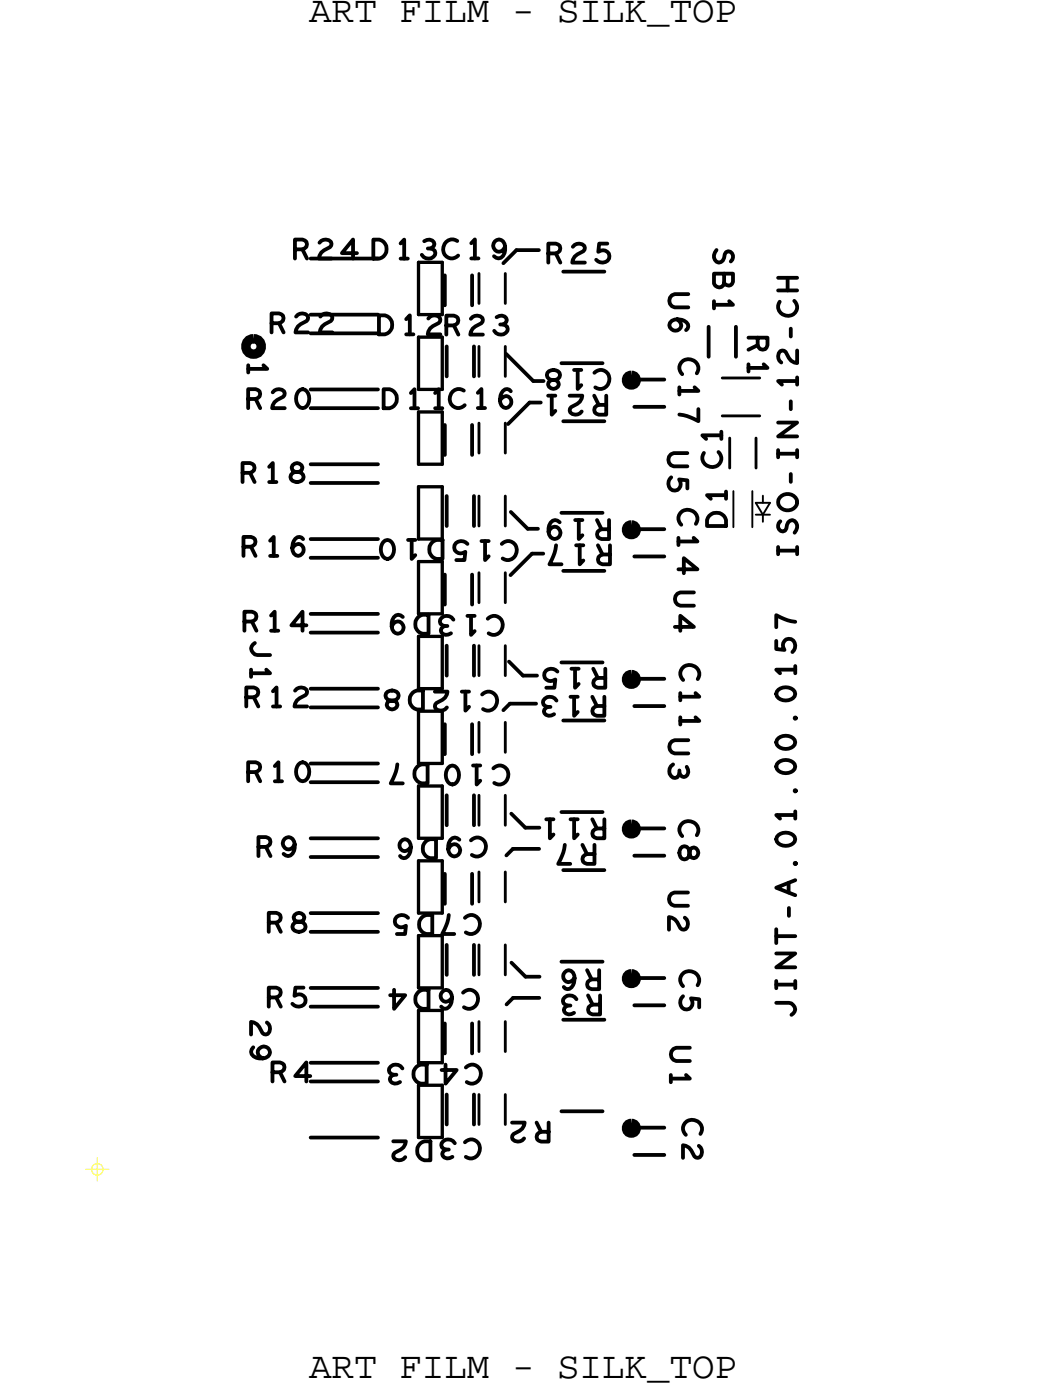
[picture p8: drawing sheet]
<svg xmlns="http://www.w3.org/2000/svg" width="56mm" height="75mm" viewBox="0 0 56 75" stroke-linecap="round" stroke-linejoin="round" font-family="sans-serif">
<defs><g id="words">
<g font-size="2">
<text x="16.5" y="1.2">ART FILM - SILK_TOP</text>
<text x="16.5" y="73.7">ART FILM - SILK_TOP</text>
</g>
<g font-size="1">
<text x="20.1" y="17.9">D12R23</text>
<text x="40" y="17.9" transform="rotate(90 40 17.9)">R1</text>
<text x="13.3" y="19.2" transform="rotate(90 13.3 19.2)">1</text>
<text x="20.4" y="21.8">D11C16</text>
<text x="32.6" y="21.2" transform="rotate(-180 32.6 21.2)">R21</text>
<text x="12.8" y="25.8">R18</text>
<text x="12.9" y="29.7">R16</text>
<text x="27.7" y="28.9" transform="rotate(-180 27.7 28.9)">C15 D10</text>
<text x="32.7" y="27.8" transform="rotate(-180 32.7 27.8)">R19</text>
<text x="32.8" y="29.2" transform="rotate(-180 32.8 29.2)">R17</text>
<text x="12.9" y="33.7">R14</text>
<text x="27" y="32.9" transform="rotate(-180 27 32.9)">C13 D9</text>
<text x="32.5" y="35.8" transform="rotate(-180 32.5 35.8)">R15</text>
<text x="36.4" y="35.5" transform="rotate(90 36.4 35.5)">C11</text>
<text x="13" y="37.8">R12</text>
<text x="13.1" y="41.8">R10</text>
<text x="26.7" y="37" transform="rotate(-180 26.7 37)">C12 D8</text>
<text x="27.3" y="40.9" transform="rotate(-180 27.3 40.9)">C10 D7</text>
<text x="32.5" y="37.3" transform="rotate(-180 32.5 37.3)">R13</text>
<text x="26.1" y="44.8" transform="rotate(-180 26.1 44.8)">C9 D6</text>
<text x="32.5" y="43.8" transform="rotate(-180 32.5 43.8)">R11</text>
<text x="32.2" y="53.2" transform="rotate(-180 32.2 53.2)">R3</text>
<text x="25.7" y="60.9" transform="rotate(-180 25.7 60.9)">C3 D2</text>
</g>
</g></defs>
<!-- layer: Board Outline -->
<g fill="none" stroke="#000" stroke-width=".2">
<path d="M27.1 18.9l1.4 1.5zM27.6 13.4h1.2zM27.6 13.4l-.7 .7zM26.9 38l.4-.4zM27.2 22.7l1.1-1.2zM27.2 35.4l.8 .7zM27.3 37.6h1.4zM27.3 30.8l1.1-1.2zM27.3 27.4l.9 .9zM28 36.1h.7zM28.2 28.3h.6zM28.3 21.5h.6z"/>
<path d="M28.4 29.6h.6zM28.5 20.4h.6zM27.1 45.7l.3-.3zM27.1 53.7l.3-.3zM27.3 43.5l.8 .8zM27.3 51.5l.8 .7zM27.4 45.4h1.4zM27.4 53.4h1.4zM28.1 44.3h.7zM28.1 52.2h.7z"/>
</g>
<!-- layer: Components -->
<g fill="none" stroke="#000" stroke-width=".2">
<path d="M16.6 13.8h3.6zM16.6 16.8h3.6zM16.6 17.8h3.6zM23.8 14.7v1.6zM23.9 18.5v1.6zM25.2 14.7v1.6zM25.3 18.5v1.6zM30 19.4h2.2zM30.1 14.5h2.2zM37.9 17.5v1.6zM39.3 17.5v1.6zM16.6 20.8h3.6z"/>
<path d="M16.6 21.8h3.6zM16.6 24.8h3.6zM16.6 25.8h3.6zM16.6 28.8h3.6zM16.6 29.8h3.6zM16.6 32.8h3.6zM16.6 33.8h3.6zM16.6 36.8h3.6zM16.6 37.8h3.6zM23.8 22.7v1.6zM23.8 30.7v1.6zM23.8 38.7v1.6z"/>
<path d="M23.9 26.5v1.6zM23.9 34.5v1.6zM25.2 22.7v1.6zM25.2 30.7v1.6zM25.2 38.7v1.6zM25.3 26.5v1.6zM25.3 34.5v1.6zM30 27.4h2.2zM30 35.4h2.2zM30.1 22.5h2.2zM30.1 30.5h2.2zM30.1 38.5h2.2z"/>
<path d="M33.9 21.8h1.6zM33.9 20.3h1.6zM33.9 29.8h1.6zM33.9 28.3h1.6zM33.9 36.3h1.6zM33.9 37.8h1.6zM16.6 45.8h3.6zM16.6 48.8h3.6zM16.6 49.8h3.6zM16.6 52.8h3.6zM16.6 53.8h3.6zM16.6 56.8h3.6z"/>
<path d="M16.6 57.8h3.6zM16.6 40.8h3.6zM16.6 41.8h3.6zM16.6 44.8h3.6zM23.8 46.7v1.6zM23.8 54.7v1.6zM23.9 42.5v1.6zM23.9 50.5v1.6zM23.9 58.5v1.6zM25.2 46.7v1.6zM25.2 54.7v1.6zM25.3 42.5v1.6z"/>
<path d="M25.3 50.5v1.6zM25.3 58.5v1.6zM30 43.4h2.2zM30 51.4h2.2zM30 59.4h2.2zM30.1 46.5h2.2zM30.1 54.5h2.2zM33.9 45.8h1.6zM33.9 44.3h1.6zM33.9 53.8h1.6zM33.9 52.3h1.6zM16.6 60.8h3.6z"/>
<path d="M33.9 61.8h1.6zM33.9 60.3h1.6z"/>
</g>
<path d="M33.6 20.2l.1-.1 .2 .1 .1 .1-.1 .2-.2 .1-.1-.1-.1-.2zM33.6 28.2l.1-.1 .2 .1 .1 .1-.1 .2-.2 .1-.1-.1-.1-.2zM33.6 36.2l.1-.1 .2 .1 .1 .1-.1 .2-.2 .1-.1-.1-.1-.2zM33.6 44.2l.1-.1 .2 .1 .1 .1-.1 .2-.2 .1-.1-.1-.1-.2zM33.6 52.2l.1-.1 .2 .1 .1 .1-.1 .2-.2 .1-.1-.1-.1-.2zM33.6 60.2l.1-.1 .2 .1 .1 .1-.1 .2-.2 .1-.1-.1-.1-.2z" fill="none" stroke="#000" stroke-width=".51"/>
<g fill="none" stroke="#000" stroke-width=".15">
<path d="M25.6 14.6v1.6zM25.6 18.5v1.6zM27 14.6v1.6zM27 18.5v1.6zM25.6 22.6v1.6zM25.6 26.5v1.6zM25.6 30.6v1.6zM25.6 34.5v1.6zM25.6 38.6v1.6zM27 22.6v1.6zM27 26.5v1.6zM27 30.6v1.6z"/>
<path d="M27 34.5v1.6zM27 38.6v1.6zM38.6 20.2h2zM38.6 22.2h2zM39 23.4v1.6zM40.4 23.4v1.6zM25.6 46.6v1.6zM25.6 50.5v1.6zM25.6 54.6v1.6zM25.6 58.5v1.6zM25.6 42.5v1.6zM27 46.6v1.6z"/>
<path d="M27 50.5v1.6zM27 54.6v1.6zM27 58.5v1.6zM27 42.5v1.6z"/>
</g>
<g fill="none" stroke="#000" stroke-width=".18">
<path d="M22.4 16.8h1.2zM22.4 14v2.8zM22.4 14h1.2zM22.4 18v2.8zM23.6 14v2.8zM23.6 18v2.8zM22.4 30v2.8zM22.4 30h1.2zM22.4 34h1.2zM22.4 34v2.8zM22.4 38v2.8zM22.4 38h1.2z"/>
<path d="M22.4 20.8h1.2zM22.4 24.8h1.2zM22.4 22v2.8zM22.4 26h1.2zM22.4 26v2.8zM23.6 30v2.8zM23.6 34v2.8zM23.6 38v2.8zM23.6 22v2.8zM23.6 26v2.8zM22.4 42h1.2zM22.4 42v2.8z"/>
<path d="M22.4 48.8h1.2zM22.4 46v2.8zM22.4 46h1.2zM22.4 50h1.2zM22.4 52.8h1.2zM22.4 50v2.8zM22.4 56.8h1.2zM22.4 54v2.8zM22.4 54h1.2zM22.4 58h1.2zM22.4 58v2.8zM23.6 42v2.8z"/>
<path d="M23.6 46v2.8zM23.6 50v2.8zM23.6 54v2.8zM23.6 58v2.8z"/>
</g>
<path d="M39.2 26.3v1.9zM40.2 26.3v1.9zM40.4 27.5h.8zM40.4 26.9l.4 .6zM40.4 26.9h.8zM40.8 26.5v.4zM40.8 27.5v.4zM41.2 26.9l-.4 .6z" fill="none" stroke="#000" stroke-width=".1"/>
<!-- layer: Text -->
<g fill="none" stroke="#000" stroke-width=".2">
<path d="M14.1 19.5l.2 .2h-1M14.5 17.3h.4a.26 .26 0 0 0 .3-.3 .26 .26 0 0 0-.3-.2h-.4v1M14.9 17.3l.3 .5M15.8 13.3h.4a.26 .26 0 0 0 .2-.2 .26 .26 0 0 0-.2-.3h-.4v1M15.8 16.9a.31 .31 0 0 1 .4-.2 .31 .31 0 0 1 .2 .5 .72 .72 0 0 0-.6 .6h.7M16.2 13.3l.2 .5M17.1 13a.31 .31 0 0 1 .4-.2 .31 .31 0 0 1 .1 .4 .72 .72 0 0 0-.6 .6h.7M17.1 16.9a.31 .31 0 0 1 .4-.2 .31 .31 0 0 1 .2 .5 .72 .72 0 0 0-.6 .6h.7M19.1 13.5h-.8l.6-.7v1M20 12.8a.56 .56 0 0 1 .6 .4v.4a.55 .55 0 0 1-.6 .2zM20.3 16.9a.56 .56 0 0 1 .6 .3v.5a.55 .55 0 0 1-.6 .2zM21.4 13l.2-.2v1"/>
<path d="M21.4 13.8h.4M21.7 17.1l.2-.2v1M22.7 12.9a.29 .29 0 0 1 .3-.1 .29 .29 0 0 1 .2 .4l-.2 .1M22.9 13.3a.29 .29 0 0 1 .4 .2 .29 .29 0 0 1-.4 .3l-.4-.2M22.9 17a.31 .31 0 0 1 .4-.2 .31 .31 0 0 1 .2 .5 .72 .72 0 0 0-.6 .6h.6M23.9 17.4h.4a.26 .26 0 0 0 .2-.3 .26 .26 0 0 0-.2-.2h-.4v1M24.4 12.9a.49 .49 0 0 0-.6 .1 .49 .49 0 0 0 0 .6 .49 .49 0 0 0 .7 .1M25.2 17a.31 .31 0 0 1 .4-.1 .31 .31 0 0 1 .1 .4 .72 .72 0 0 0-.6 .6h.7M25.2 13l.2-.2v1M25.2 13.8h.4M26.5 17a.29 .29 0 0 1 .4-.1 .29 .29 0 0 1 .2 .3l-.2 .1M27 13.2a.32 .32 0 0 1-.5 .3 .32 .32 0 0 1-.1-.5 .32 .32 0 0 1 .6 0v.2a.4 .4 0 0 1-.1 .5 .4 .4 0 0 1-.5 0"/>
<path d="M29.3 13.6h.4a.26 .26 0 0 0 .2-.3 .26 .26 0 0 0-.2-.3h-.4v1M29.3 19.8a.3 .3 0 0 1 .5 .1 .3 .3 0 0 1-.1 .4h-.2a.23 .23 0 0 0-.2 .4 .26 .26 0 0 0 .5 0 .26 .26 0 0 0-.1-.4 .29 .29 0 0 1-.4-.1 .29 .29 0 0 1 0-.4zM29.7 13.6l.2 .4M30.6 13.2a.31 .31 0 0 1 .4-.2 .31 .31 0 0 1 .2 .4 .72 .72 0 0 0-.6 .6h.7M30.7 19.8h.4M30.9 19.8v1l.2-.2M31.8 19.9a.49 .49 0 0 1 .6 0 .49 .49 0 0 1 .1 .7 .49 .49 0 0 1-.7 .1M32.5 13h-.5v.5a.36 .36 0 0 1 .5 0 .36 .36 0 0 1 0 .5 .36 .36 0 0 1-.5 0l-.1-.1M36.2 17.1a.31 .31 0 0 1 .2 .4 .31 .31 0 0 1-.5 .1 .31 .31 0 0 1 0-.4 .52 .52 0 0 1 .6-.1 .52 .52 0 0 1 .3 .5h-.1M36.8 15.7h-.7a.36 .36 0 0 0-.3 .4 .36 .36 0 0 0 .3 .3h.7M37.2 20a.49 .49 0 0 0-.1-.7 .49 .49 0 0 0-.6 0 .49 .49 0 0 0 0 .7M38.2 16.1v.4"/>
<path d="M38.3 13.4a.33 .33 0 0 0-.1 .4 .33 .33 0 0 0 .4 .1l.1-.3a.26 .26 0 0 1 .5 0 .26 .26 0 0 1-.1 .4M38.7 14.6v.5a.28 .28 0 0 1-.3 .3 .28 .28 0 0 1-.2-.2v-.6h1v.5a.25 .25 0 0 1-.2 .2 .25 .25 0 0 1-.3-.2M39 16.1l.2 .2h-1M40 18.1h1v.4a.26 .26 0 0 1-.2 .2 .26 .26 0 0 1-.3-.2v-.4M40.8 19.5l.2 .2h-1M41.6 14.9h1M41.6 15.5h1M42.1 14.9v.6M42.3 17.6v.4M42.4 16.1a.49 .49 0 0 1 0 .7 .49 .49 0 0 1-.6 0 .49 .49 0 0 1-.1-.7M42.6 18.7v.7a.72 .72 0 0 1-.6-.6 .31 .31 0 0 0-.4 .2 .31 .31 0 0 0 .2 .4M13 25.3h.4a.26 .26 0 0 0 .2-.3 .26 .26 0 0 0-.2-.2h-.4v1"/>
<path d="M13 29.2h.4a.26 .26 0 0 0 .3-.2 .26 .26 0 0 0-.3-.3h-.4v1M13.1 33.2h.4a.26 .26 0 0 0 .2-.2 .26 .26 0 0 0-.2-.3h-.4v1M13.2 37.3h.4a.26 .26 0 0 0 .2-.3 .26 .26 0 0 0-.2-.2h-.4v1M13.3 21.3h.4a.26 .26 0 0 0 .2-.2 .26 .26 0 0 0-.2-.3h-.4v1M13.4 35.8v.4M13.6 34.4a.34 .34 0 0 0-.2 .4 .34 .34 0 0 0 .4 .2h.6M13.7 21.3l.2 .5M14.2 35.8l.2 .2h-1M14.4 25l.2-.2v1M14.4 28.9l.2-.2v1M14.5 32.9l.2-.2v1M14.6 21a.31 .31 0 0 1 .4-.2 .31 .31 0 0 1 .1 .4 .72 .72 0 0 0-.6 .6h.7"/>
<path d="M14.6 37l.2-.2v1M15.6 24.9a.23 .23 0 0 0 .2 .3 .29 .29 0 0 1 .4 .1 .29 .29 0 0 1-.1 .4 .3 .3 0 0 1-.5 0 .3 .3 0 0 1 .2-.5h.2a.23 .23 0 0 0 .1-.3 .3 .3 0 0 0-.5 0zM15.8 36.9a.31 .31 0 0 1 .4-.2 .31 .31 0 0 1 .1 .5 .72 .72 0 0 0-.6 .6h.7M15.9 20.9a.4 .4 0 0 1 .6 .1 .4 .4 0 0 1 0 .5 .34 .34 0 0 1-.3 .3 .34 .34 0 0 1-.4-.3v-.3zM16.2 28.8a.31 .31 0 0 0-.4-.1 .31 .31 0 0 0-.1 .3 .41 .41 0 0 0-.1 .5 .41 .41 0 0 0 .5 .2 .32 .32 0 0 0 0-.5 .32 .32 0 0 0-.5 .1M16.4 33.4h-.8l.6-.7v1M20.5 20.8a.56 .56 0 0 1 .7 .4l-.1 .4a.55 .55 0 0 1-.6 .2zM22 21l.2-.2v1M23.2 37h.7a.72 .72 0 0 1-.6 .6 .31 .31 0 0 0 .2 .4 .31 .31 0 0 0 .4-.2M23.3 21l.1-.2v1M23.8 33.5a.23 .23 0 0 0-.2 .2 .23 .23 0 0 0 .1 .2h.1h.3M24.8 20.9a.49 .49 0 0 0-.7 .1 .49 .49 0 0 0 .1 .6 .49 .49 0 0 0 .6 .1"/>
<path d="M24.9 37v1l.2-.2M25 29.1a.36 .36 0 0 0-.6-.1 .36 .36 0 0 0 .2 .6l.3-.1-.1 .4h-.4M25.2 32.9v1l.2-.2M25.5 21l.2-.2v1M25.8 37.1a.49 .49 0 0 1 .6 0 .49 .49 0 0 1 .1 .7 .49 .49 0 0 1-.7 .1M25.9 28.9v1l.2-.2M26.1 33.1a.49 .49 0 0 1 .6 0 .49 .49 0 0 1 .1 .7 .49 .49 0 0 1-.7 .1M26.8 29.1a.49 .49 0 0 1 .7 0 .49 .49 0 0 1 0 .7 .49 .49 0 0 1-.6 .1M27.3 20.9a.31 .31 0 0 0-.4-.1 .31 .31 0 0 0-.1 .3 .41 .41 0 0 0-.1 .5 .41 .41 0 0 0 .5 .2 .32 .32 0 0 0 0-.5 .32 .32 0 0 0-.5 .1M29.3 37.8a.23 .23 0 0 0-.2 .2 .23 .23 0 0 0 .1 .2l.1 .1 .3-.1M29.5 21.2v1l.2-.2M29.7 29.2l-.3 1h.6"/>
<path d="M29.8 35.9a.36 .36 0 0 0-.6 0 .36 .36 0 0 0 .2 .5l.3-.1-.1 .5h-.4M29.9 27.9a.35 .35 0 0 0-.4 0 .35 .35 0 0 0-.2 .3 .36 .36 0 0 0 .1 .5 .36 .36 0 0 0 .5-.1 .32 .32 0 0 0-.2-.4 .32 .32 0 0 0-.4 .2M30.4 21.2h.7a.72 .72 0 0 1-.6 .6 .31 .31 0 0 0 .2 .4 .31 .31 0 0 0 .4-.2M30.7 37.3v1l.2-.2M30.7 35.8v1l.2-.2M30.9 27.8v1l.2-.2M31 29.2v1l.2-.2M32.3 37.3v1h-.4a.26 .26 0 0 1-.2-.3 .26 .26 0 0 1 .2-.3h.4M32.3 35.8v1h-.4a.26 .26 0 0 1-.2-.3 .26 .26 0 0 1 .2-.3h.4M32.4 21.2v1h-.4a.26 .26 0 0 1-.2-.3 .26 .26 0 0 1 .2-.3h.4M32.5 27.8v1h-.4a.26 .26 0 0 1-.2-.2 .26 .26 0 0 1 .2-.3h.4M32.6 29.2v1h-.4a.26 .26 0 0 1-.2-.3 .26 .26 0 0 1 .2-.3h.4"/>
<path d="M35.9 25.5a.36 .36 0 0 0-.1 .6 .36 .36 0 0 0 .6-.2l-.1-.3 .4 .1v.4M36.1 33.5h1l-.7-.6v.8M36.3 30.4h1l-.8-.6v.8M36.3 28.8v.3M36.3 20.7v.4M36.7 24.2h-.7a.36 .36 0 0 0-.3 .4 .36 .36 0 0 0 .3 .3h.7M36.8 39.6h-.7a.36 .36 0 0 0-.3 .3 .36 .36 0 0 0 .3 .4h.7M37.1 28.8l.2 .2h-1M37.1 31.7h-.7a.36 .36 0 0 0-.3 .3 .36 .36 0 0 0 .3 .4h.7M37.1 20.7l.2 .2h-1M37.2 38.4l.2 .1h-1M37.2 37.1l.2 .2h-1"/>
<path d="M37.2 28a.49 .49 0 0 0-.1-.6 .49 .49 0 0 0-.7 0 .49 .49 0 0 0 0 .7M37.3 36.3a.49 .49 0 0 0-.1-.6 .49 .49 0 0 0-.7 0 .49 .49 0 0 0 0 .7M37.3 21.9v.6l-1-.3M37.9 27.6a.52 .52 0 0 1 .9 .2v.3h-1v-.3zM38.4 24.2a.49 .49 0 0 1 0 .6 .49 .49 0 0 1-.7 .1 .49 .49 0 0 1-.1-.7M38.6 23.3h-1.1l.2 .2M38.6 23.1v.4M38.8 26.5h-1l.2 .2M38.8 26.3v.4M41.5 34.3v.4l.4 .1a.36 .36 0 0 1 0-.6 .36 .36 0 0 1 .5 .1 .36 .36 0 0 1 0 .5l-.1 .1M41.6 22.6h1l-1 .7h1M41.6 24.3h1"/>
<path d="M41.6 24.1v.4M41.6 29.2v.4M41.6 29.4h1M41.6 36.9a.56 .56 0 0 1 .9 .2 .54 .54 0 0 1-.5 .4 .54 .54 0 0 1-.5-.4zM41.6 39.5a.56 .56 0 0 1 .9 .2 .54 .54 0 0 1-.5 .3 .54 .54 0 0 1-.5-.3zM41.7 26.6a.47 .47 0 0 1 .7-.1 .47 .47 0 0 1-.1 .8 .47 .47 0 0 1-.6-.1 .47 .47 0 0 1 0-.6zM41.7 27.9a.26 .26 0 0 0-.1 .4 .26 .26 0 0 0 .4 0 .38 .38 0 0 1 .3-.5 .39 .39 0 0 1 .2 .7M42.3 21.5v.4M42.3 25.3v.5M42.5 38.4h.1M42.5 33.2l-1-.3v.6M42.5 35.8h-1l.2 .2"/>
<path d="M42.5 35.6v.4M42.6 20.4h-1l.2 .2M42.6 20.2v.4M42.6 24.1v.4M42.6 29.2v.4M13.3 41.3h.4a.26 .26 0 0 0 .2-.3 .26 .26 0 0 0-.2-.2h-.4v1M13.5 56a.35 .35 0 0 0 0 .4 .35 .35 0 0 0 .4 .2 .36 .36 0 0 0 .5-.1 .36 .36 0 0 0-.2-.5 .32 .32 0 0 0-.4 .2 .32 .32 0 0 0 .2 .4M13.8 45.3h.4a.26 .26 0 0 0 .3-.3 .26 .26 0 0 0-.3-.2h-.4v1M14.2 45.3l.3 .5M14.3 54.7a.31 .31 0 0 1 .2 .4 .31 .31 0 0 1-.5 .1 .72 .72 0 0 0-.6-.6v.7M14.4 49.3h.4a.26 .26 0 0 0 .2-.2 .26 .26 0 0 0-.2-.3h-.4v1M14.4 53.3h.4a.26 .26 0 0 0 .2-.2 .26 .26 0 0 0-.2-.3h-.4v1"/>
<path d="M14.6 57.3h.4a.26 .26 0 0 0 .2-.2 .26 .26 0 0 0-.2-.3h-.4v1M14.7 41l.2-.2v1M14.8 49.3l.2 .5M14.8 53.3l.2 .5M15 57.3l.2 .5M15.7 48.9a.23 .23 0 0 0 .2 .4 .29 .29 0 0 1 .4 .1 .29 .29 0 0 1-.1 .4 .3 .3 0 0 1-.5-.1 .3 .3 0 0 1 .2-.4h.2a.23 .23 0 0 0 .1-.4 .3 .3 0 0 0-.5 0zM15.8 45.1a.32 .32 0 0 1-.5 .3 .32 .32 0 0 1-.1-.5 .32 .32 0 0 1 .5 .1l.1 .1a.4 .4 0 0 1-.2 .5 .4 .4 0 0 1-.4 .1M15.9 40.9a.4 .4 0 0 1 .6 0 .4 .4 0 0 1 0 .5 .34 .34 0 0 1-.3 .4 .34 .34 0 0 1-.4-.4v-.3zM16.2 52.8h-.4l-.1 .4a.36 .36 0 0 1 .5 .1 .36 .36 0 0 1 0 .5 .36 .36 0 0 1-.5 0l-.1-.1M16.6 57.5h-.8l.6-.7v1M21 57.5a.23 .23 0 0 0-.2 .1 .23 .23 0 0 0 .1 .3h.2h.3M21.1 52.9v1l.6-.7h-.8"/>
<path d="M21.5 57.1a.36 .36 0 0 0-.4-.2 .36 .36 0 0 0-.3 .4l.4 .2M21.8 49.1a.36 .36 0 0 0-.6-.1 .36 .36 0 0 0 .2 .6l.3-.1-.1 .4h-.4M22 45.3a.31 .31 0 0 1-.5 .2 .31 .31 0 0 1-.1-.5 .31 .31 0 0 1 .5 0 .52 .52 0 0 1 0 .6 .52 .52 0 0 1-.4 .3l-.1-.1M22.3 57l.2-.1h.3v1a.56 .56 0 0 1-.7-.3v-.3zM22.4 53l.2-.1h.3v1a.56 .56 0 0 1-.7-.3v-.3zM22.6 49l.2-.1h.3v1a.56 .56 0 0 1-.7-.3v-.3zM22.8 45l.2-.1h.3v1a.56 .56 0 0 1-.7-.4v-.3zM23.8 56.9v1l.6-.7h-.8M24 41a.4 .4 0 0 1 .5 .1 .4 .4 0 0 1 0 .5 .34 .34 0 0 1-.3 .3 .34 .34 0 0 1-.4-.3v-.3zM24 48.9l-.4 1h.7M24.2 53.3a.31 .31 0 0 1-.5 .3 .31 .31 0 0 1-.1-.5 .31 .31 0 0 1 .5 0 .52 .52 0 0 1 0 .5 .52 .52 0 0 1-.4 .3l-.1-.1M24.7 53.1a.49 .49 0 0 1 .7 0 .49 .49 0 0 1 .1 .7 .49 .49 0 0 1-.7 .1"/>
<path d="M24.8 49.1a.49 .49 0 0 1 .7 0 .49 .49 0 0 1 .1 .7 .49 .49 0 0 1-.7 .1M24.9 57.1a.49 .49 0 0 1 .7 0 .49 .49 0 0 1 0 .7 .49 .49 0 0 1-.7 .1M25.5 40.9v1l.2-.2M26.4 41.1a.49 .49 0 0 1 .6 0 .49 .49 0 0 1 .1 .7 .49 .49 0 0 1-.7 .1M29.4 43.8v1l.2-.2M30.2 45.2l-.4 1h.7M30.3 53.8a.23 .23 0 0 0-.2 .1 .23 .23 0 0 0 .1 .3h.2h.3M30.7 43.8v1l.2-.2M30.7 52.3a.31 .31 0 0 1-.4 .2 .31 .31 0 0 1-.1-.4 .31 .31 0 0 1 .4-.1 .52 .52 0 0 1 .1 .6 .52 .52 0 0 1-.5 .3l-.1-.1M31.1 45.2l.3 .5M31.4 51.9l.2 .5M31.8 45.2v1h-.4a.26 .26 0 0 1-.3-.3 .26 .26 0 0 1 .3-.2h.4"/>
<path d="M32 51.9v1h-.4a.26 .26 0 0 1-.2-.3 .26 .26 0 0 1 .2-.2h.4M32.1 53.2v1h-.4a.26 .26 0 0 1-.3-.2 .26 .26 0 0 1 .3-.3h.4M32.3 43.8v1h-.4a.26 .26 0 0 1-.2-.2 .26 .26 0 0 1 .2-.3h.4M35.9 57.5v.4M36 40.9a.36 .36 0 0 0-.2 .4 .36 .36 0 0 0 .4 .3l.1-.4M36.4 45.4a.29 .29 0 0 1 .4-.1 .29 .29 0 0 1 0 .4 .23 .23 0 0 0 .4 .1 .26 .26 0 0 0 .1-.4 .26 .26 0 0 0-.5 .1 .29 .29 0 0 1 0 .4 .29 .29 0 0 1-.4-.1l-.1-.2zM36.5 53.3a.36 .36 0 0 0-.1 .6 .36 .36 0 0 0 .6-.3l-.1-.2h.5v.5M36.6 49.1a.31 .31 0 0 1 .2 .4 .31 .31 0 0 1-.4 .1 .72 .72 0 0 0-.6-.6v.7M36.7 57.5l.2 .2h-1M36.7 41a.29 .29 0 0 1 .1 .4 .29 .29 0 0 1-.4 .1l-.1-.2M36.8 47.7h-.8a.36 .36 0 0 0-.2 .4 .36 .36 0 0 0 .2 .3h.8M36.9 56h-.8a.36 .36 0 0 0-.2 .4 .36 .36 0 0 0 .2 .3h.8"/>
<path d="M37.2 44.7a.49 .49 0 0 0-.1-.7 .49 .49 0 0 0-.6 0 .49 .49 0 0 0 0 .7M37.3 52.7a.49 .49 0 0 0-.1-.7 .49 .49 0 0 0-.7 .1 .49 .49 0 0 0 0 .6M41.5 51h1l-1 .7h1M41.5 53.6h.7l.2 .1a.3 .3 0 0 1-.1 .6M41.5 49.7v.7M41.5 52.5v.3M41.5 50.1h1M41.5 52.6h1M41.6 40.8a.56 .56 0 0 1 .9 .2 .54 .54 0 0 1-.5 .3 .54 .54 0 0 1-.5-.3zM41.6 44.6a.56 .56 0 0 1 .9 .3 .54 .54 0 0 1-.5 .3 .54 .54 0 0 1-.5-.3zM42.1 47.2v.5M42.2 48.6v.4"/>
<path d="M42.5 42.3h.1M42.5 46.1v.1zM42.5 43.6h-1l.2 .2M42.5 47.1l-1 .4 1 .4M42.5 43.4v.4M42.5 52.5v.3M21 61h.7a.72 .72 0 0 1-.6 .6 .31 .31 0 0 0 .1 .5 .31 .31 0 0 0 .5-.2M22.5 61.1l.2-.1h.3v1a.56 .56 0 0 1-.7-.3v-.3zM27.4 60h.6a.72 .72 0 0 1-.6 .6 .31 .31 0 0 0 .2 .5 .31 .31 0 0 0 .4-.2M28.7 60l.2 .5M29.3 60v1h-.4a.26 .26 0 0 1-.2-.2 .26 .26 0 0 1 .2-.3h.4M37.3 61.3a.31 .31 0 0 1 .2 .4 .31 .31 0 0 1-.4 .1 .72 .72 0 0 0-.6-.6v.7"/>
<path d="M37.4 60.6a.49 .49 0 0 0-.1-.6 .49 .49 0 0 0-.6 0 .49 .49 0 0 0 0 .7"/>
</g>
<!-- layer: Drawing Origin -->
<path d="M4.6 62.5h1.2M5 62.3l.2-.1 .2 .1 .1 .2-.1 .2-.2 .1-.2-.1-.1-.2zM5.2 61.9v1.3" fill="none" stroke="#ff0" stroke-width=".05"/>
<!-- layer: All Others -->
<circle cx="13.5" cy="18.5" r=".42" fill="none" stroke="#000" stroke-width=".5"/>
<use href="#words"/>
</svg>
